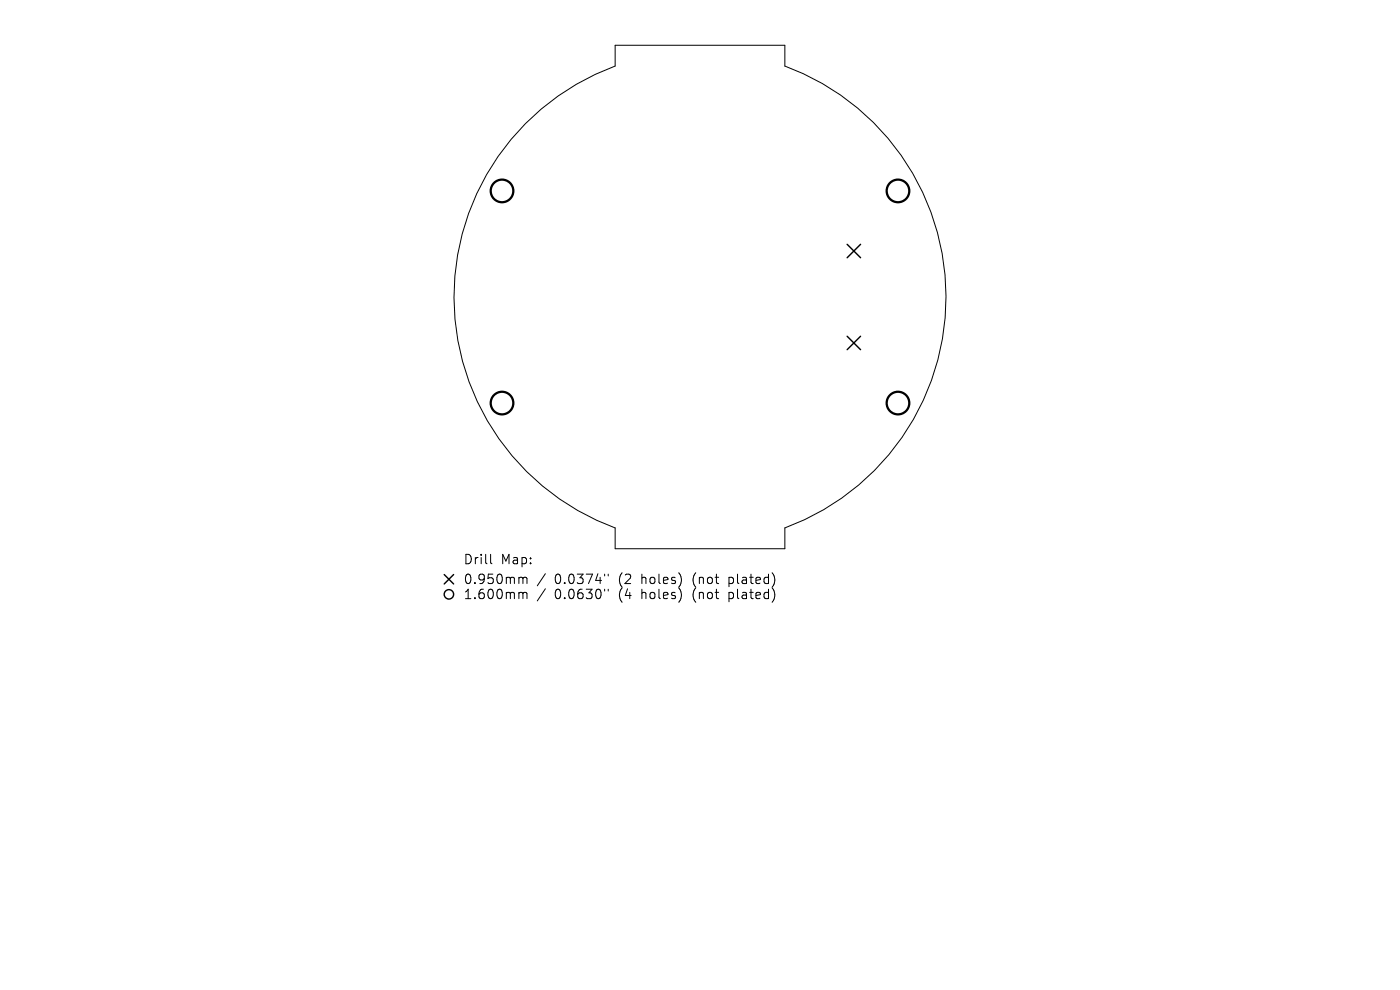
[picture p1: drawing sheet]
<svg xmlns="http://www.w3.org/2000/svg" width="297mm" height="210mm" viewBox="0 0 297 210" stroke-linecap="round" stroke-linejoin="round" font-family="sans-serif">
<defs><g id="words">
<g font-size="2.8">
<text x="98.2" y="120">Drill</text>
<text x="106.2" y="120">Map:</text>
<text x="98.2" y="124.2">0.950mm</text>
<text x="117.7" y="124.2">0.0374&quot;</text>
<text x="131.4" y="124.2">(2</text>
<text x="136.4" y="124.2">holes)</text>
<text x="147.4" y="124.2">(not</text>
<text x="155.2" y="124.2">plated)</text>
<text x="98.2" y="127.4">1.600mm</text>
<text x="117.7" y="127.4">0.0630&quot;</text>
<text x="131.4" y="127.4">(4</text>
<text x="136.4" y="127.4">holes)</text>
<text x="147.4" y="127.4">(not</text>
<text x="155.2" y="127.4">plated)</text>
</g>
</g></defs>
<g fill="none" stroke="#000" stroke-width=".21">
<path d="M111.5 26.2a52.2 52.2 0 0 1 19-12.2v-4.4h36v4.4a52.2 52.2 0 0 1 34.2 49 52.2 52.2 0 0 1-34.2 49v4.4h-36v-4.4a52.2 52.2 0 0 1-19-85.8zM104.1 117.6v1.7l.3 .3M110.4 122.5h.3l.2 .2M110.4 125.7h.3l.2 .2M110.9 122.7l.3-.2 .5 .1 .1 1.2M110.9 122.7v1.1M110.9 125.9v1.1M110.9 125.9l.3-.2 .5 .1 .1 1.2M115.7 121.7l-1.7 2.6M115.7 124.9l-1.7 2.6M128.3 121.8v.4M128.3 125v.4"/>
<path d="M129 121.8v.4M129 125v.4"/>
</g>
<g fill="none" stroke="#000" stroke-width=".3">
<path d="M179.7 51.8l2.9 2.9M182.6 51.8l-2.9 2.9M179.7 71.3l2.9 2.9M182.6 71.3l-2.9 2.9M94.2 121.9l2 2M96.2 121.9l-2 2"/>
<circle cx="95.2" cy="126.1" r="1"/>
</g>
<g fill="none" stroke="#000" stroke-width=".48">
<circle cx="106.5" cy="40.5" r="2.4"/>
<circle cx="190.5" cy="40.5" r="2.4"/>
<circle cx="106.5" cy="85.5" r="2.4"/>
<circle cx="190.5" cy="85.5" r="2.4"/>
</g>
<use href="#words"/>
</svg>
